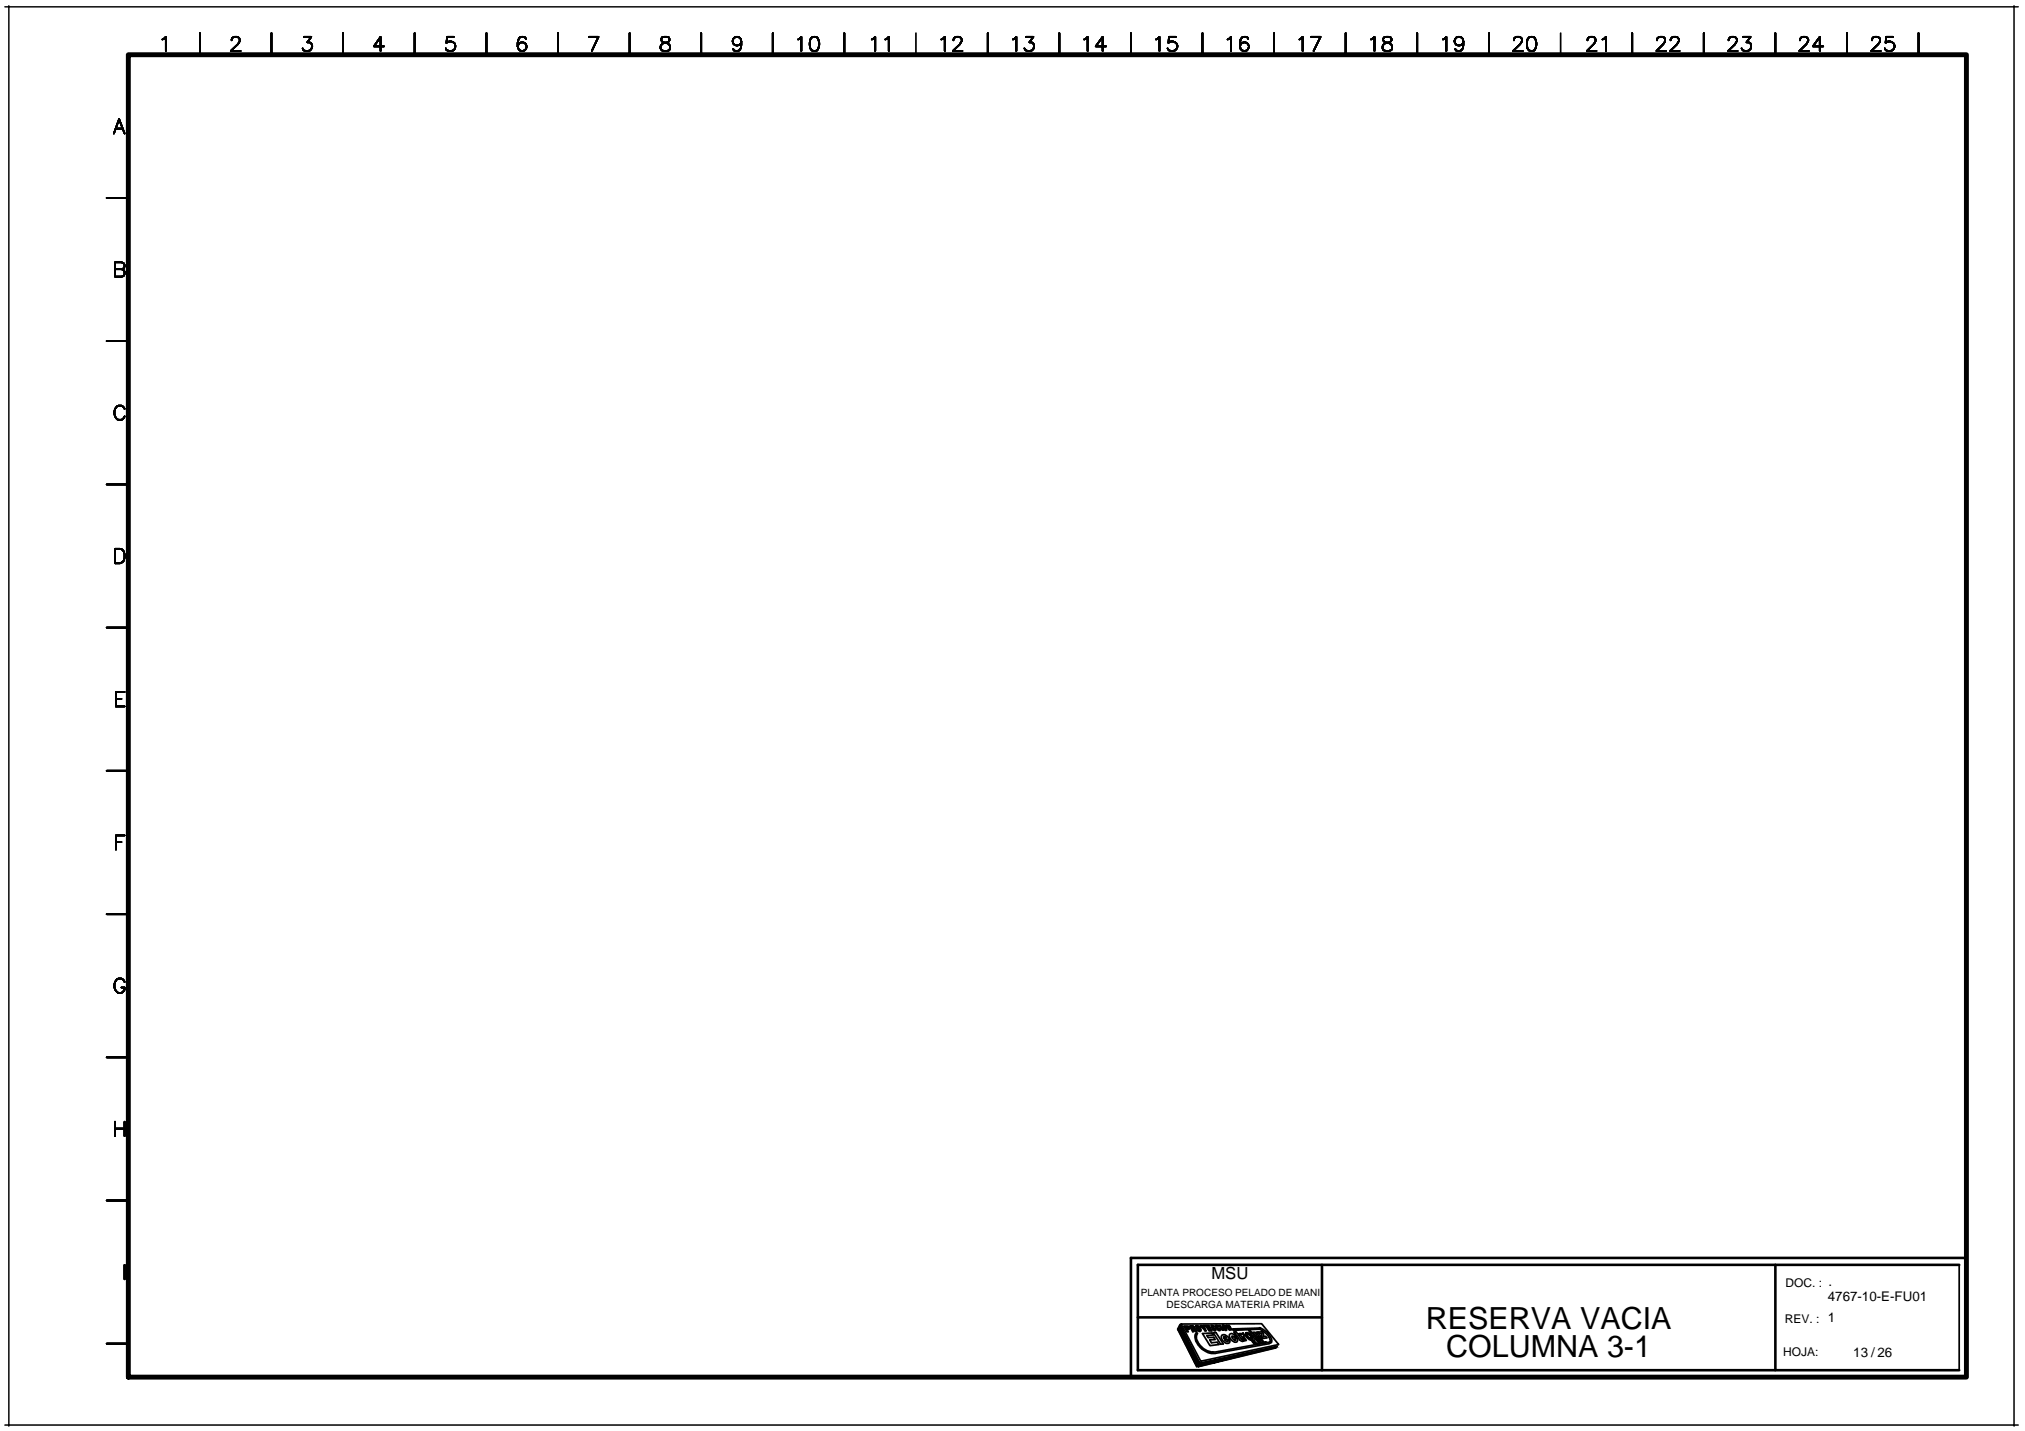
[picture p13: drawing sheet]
<svg xmlns="http://www.w3.org/2000/svg" width="297mm" height="210mm" viewBox="0 0 297 210" stroke-linecap="round" stroke-linejoin="round" font-family="sans-serif">
<defs><g id="words">
<g font-size="4.5">
<text x="209.2" y="194.9">RESERVA VACIA</text>
<text x="212.1" y="199.1">COLUMNA 3-1</text>
</g>
<text font-size="2.4" x="177.7" y="187.6">MSU</text>
<g font-size="2">
<text x="268.1" y="190.8">4767-10-E-FU01</text>
<text x="271.9" y="199">13 /26</text>
</g>
<g font-size="1.8">
<text x="261.9" y="188.7">DOC. : .</text>
<text x="261.8" y="194">REV. : 1</text>
<text x="261.6" y="198.9">HOJA:</text>
</g>
<g font-size="1.5">
<text x="167.3" y="190.1">PLANTA PROCESO PELADO DE MANI</text>
<text x="171.1" y="191.8">DESCARGA MATERIA PRIMA</text>
</g>
</g></defs>
<path d="M.7 1h.6v-.2v.2h294.1v-.2v.2h.7h-.7v208h.7h-.7v.2v-.2h-294.1v.2v-.2h-.6h.6v-208zM1.3 1h294.1v208h-294.1z" fill="none" stroke="#000" stroke-width=".15"/>
<path d="M166.9 193.2h27M193.9 185.5v15.5M260.4 185.5v15.5M287.4 185.5h-120.5v15.5h120.5M288.4 184.5h-122.5v17.5" fill="none" stroke="#000" stroke-width=".38"/>
<g fill="none" stroke="#000" stroke-width=".25">
<path d="M16.7 19.6l.8-2.1 .8 2.1M17 18.9h1M23.8 5.8l.5-.4v2.1M29.3 4.9v3.1M34 5.9a.44 .44 0 0 1 .4-.5h.4a.49 .49 0 0 1 .3 .8l-1.2 1.3h1.4M39.8 4.9v3.1M44.6 5.4h1.1l-.6 .8a.67 .67 0 0 1 .7 .8 .67 .67 0 0 1-.9 .5l-.3-.1-.2-.3M50.3 4.9v3.1M56.3 6.8h-1.5l1-1.4v2.1M60.8 4.9v3.1M66.6 5.4h-1l-.1 .9a.74 .74 0 0 1 1.1 0 .74 .74 0 0 1-.1 1.1 .74 .74 0 0 1-1.1-.3M71.4 4.9v3.1"/>
<path d="M77.2 5.7a.61 .61 0 0 0-.6-.3 .61 .61 0 0 0-.5 .4 1.46 1.46 0 0 0 .1 1.6 .66 .66 0 0 0 1-.3 .66 .66 0 0 0-.5-.9 .66 .66 0 0 0-.8 .6M81.9 4.9v3.1M86.4 5.4h1.4l-1 2.1M92.4 4.9v3.1M97.1 5.5a.45 .45 0 0 0 .2 .7 .82 .82 0 0 1 1 .9 .73 .73 0 0 1-.8 .4 .73 .73 0 0 1-.6-.7l.3-.4a1.06 1.06 0 0 0 1-.5l-.1-.4-.3-.1zM102.9 4.9v3.1M108.7 6.1a.64 .64 0 0 1-.8 .5 .64 .64 0 0 1-.3-1 .64 .64 0 0 1 1.1 .1 1.97 1.97 0 0 1-.3 1.7 .62 .62 0 0 1-.8-.2M113.4 4.9v3.1M117.1 5.8l.4-.4v2.1M119.1 5.5a.68 .68 0 0 1 .9 .3 1.66 1.66 0 0 1-.1 1.6 .73 .73 0 0 1-1-.3 1.84 1.84 0 0 1 .2-1.6zM123.9 4.9v3.1M127.9 5.8l.5-.4v2.1"/>
<path d="M129.9 5.8l.5-.4v2.1M134.4 4.9v3.1M138.1 5.8l.5-.4v2.1M139.9 5.9a.52 .52 0 0 1 .4-.5h.4a.49 .49 0 0 1 .3 .8l-.2 .3-1 1h1.4M144.9 4.9v3.1M148.6 5.8l.5-.4v2.1M150.5 5.4h1.1l-.6 .8a.64 .64 0 0 1 .7 .6 .64 .64 0 0 1-.6 .7 .62 .62 0 0 1-.8-.4M155.4 4.9v3.1M159 5.8l.5-.4v2.1M162.2 6.8h-1.5l1-1.4v2.1M165.9 4.9v3.1M169.6 5.8l.5-.4v2.1"/>
<path d="M172.5 5.4h-1l-.1 .9a.73 .73 0 0 1 1.3 .2 .73 .73 0 0 1-.9 1l-.3-.1-.2-.3M176.4 4.9v3.1M180.1 5.8l.5-.4v2.1M183.1 5.7a.62 .62 0 0 0-.9-.2 1.97 1.97 0 0 0-.2 1.7 .66 .66 0 0 0 1 .1 .66 .66 0 0 0-.2-1 .66 .66 0 0 0-.9 .5M186.9 4.9v3.1M190.6 5.8l.5-.4v2.1M192.3 5.4h1.4l-1 2.1M197.4 4.9v3.1M201.1 5.8l.5-.4v2.1M203 5.5a.42 .42 0 0 0 .2 .7 .83 .83 0 0 1 1 .9l-.1 .2a.88 .88 0 0 1-1.3-.2 .65 .65 0 0 1 .6-.8l.4-.1a.42 .42 0 0 0 .2-.7l-.3-.1zM207.9 4.9v3.1M211.7 5.8l.5-.4v2.1"/>
<path d="M214.7 6.1a.66 .66 0 0 1-1 .5 .66 .66 0 0 1-.2-1 .66 .66 0 0 1 1.1 .1 1.97 1.97 0 0 1-.2 1.7 .62 .62 0 0 1-.9-.2M218.4 4.9v3.1M222.1 5.9a.44 .44 0 0 1 .3-.5h.5a.49 .49 0 0 1 .3 .8l-1.3 1.3h1.5M224.3 5.5a.68 .68 0 0 1 .9 .3 1.66 1.66 0 0 1-.1 1.6 .73 .73 0 0 1-1-.3 1.84 1.84 0 0 1 .2-1.6zM228.9 4.9v3.1M232.9 5.9a.44 .44 0 0 1 .4-.5h.4a.49 .49 0 0 1 .3 .8l-1.2 1.3h1.4M235.1 5.8l.5-.4v2.1M239.4 4.9v3.1M243.1 5.9a.44 .44 0 0 1 .4-.5h.4a.49 .49 0 0 1 .3 .8l-1.2 1.3h1.4M245.1 5.9a.52 .52 0 0 1 .4-.5h.4a.49 .49 0 0 1 .3 .8l-.2 .3-1 1h1.4M249.9 4.9v3.1M253.6 5.9a.52 .52 0 0 1 .4-.5h.4a.49 .49 0 0 1 .3 .8l-.2 .3-1 1h1.4"/>
<path d="M255.7 5.4h1.1l-.6 .8a.64 .64 0 0 1 .7 .6 .64 .64 0 0 1-.6 .7 .62 .62 0 0 1-.8-.4M260.4 4.9v3.1M264 5.9a.52 .52 0 0 1 .4-.5h.4a.49 .49 0 0 1 .3 .8l-.1 .3-1.1 1h1.4M267.4 6.8h-1.5l1-1.4v2.1M270.9 4.9v3.1M274.6 5.9a.44 .44 0 0 1 .4-.5h.4a.49 .49 0 0 1 .4 .3 .49 .49 0 0 1-.1 .5l-1.2 1.3h1.4M277.7 5.4h-1l-.1 .9a.73 .73 0 0 1 1.3 .2 .73 .73 0 0 1-.9 1l-.3-.1-.2-.3M281.4 4.9v3.1M15.6 29h3.2M16.9 39.5l1.2-.1a.54 .54 0 0 0 0-.8l-.3-.1h-.9v2.1l1.2-.1a.58 .58 0 0 0 .2-.6 .58 .58 0 0 0-.5-.4M15.6 50h3.2M18.3 60a.74 .74 0 0 0-1.1-.4 1.23 1.23 0 0 0 .2 2l.6-.1 .3-.4"/>
<path d="M15.6 71.1h3.2M15.6 92.1h3.2M16.9 80.5h.7a1.18 1.18 0 0 1 .5 1.8l-.5 .3h-.7zM15.6 113.1h3.2M17 102.5h.8M18.3 101.5h-1.3v2.1h1.3M15.6 134.1h3.2M17 123.5h.8M18.3 122.5h-1.3v2.1M15.6 155.1h3.2M18.3 144a.76 .76 0 0 0-.9-.5 .76 .76 0 0 0-.6 .8 1.01 1.01 0 0 0 1 1.4 .75 .75 0 0 0 .5-.8h-.5M15.6 176.1h3.2"/>
<path d="M16.9 164.5v2.2M16.9 165.6h1.4M18.3 164.5v2.2M15.6 197.1h3.2M18.3 185.5v2.1M173.1 194.3l2.8 5.5-.4 .7-2.8-5.5zM173.3 194.2h11.8l2.5 3-11.5 2.5zM173.6 194.5h.5a.26 .26 0 0 1 .3 .2 .26 .26 0 0 1-.1 .3h-.2l.2 .4h-.2zM173.9 194.6h.2l.1 .2h-.1zM174.2 194.8h.1M174.9 194.6h-.2l.2 .2M174.9 194.5l.1 .1"/>
<path d="M175 194.7v.1M175.1 195h-.2l.2 .3-.2 .1M175.1 194.9l.1 .1M175.2 195l.2 .3h.1l-.1-.3M175.2 194.9l-.1-.4h-.6l.4 .8M175.2 194.9l.2 .1M175.5 194.4a.64 .64 0 0 1 .6 .9 .43 .43 0 0 1-.6-.4 .35 .35 0 0 1 0-.5zM175.6 194.6h.1M175.6 194.6a.49 .49 0 0 1 .4 .6l-.3-.3zM176.1 194.5h.2l.3 .2-.1-.3h.2v.4l.2 .4h-.1zM176.1 199.9l11.3-2.4-.3 .2-11.3 2.8zM176.4 195.6l1.3-.1 .3 .3-1 .1 .2 .3h.8l.3 .3h-.9l.3 .5 .8-.1 .3 .3-1.3 .2z"/>
<path d="M176.8 194.4h.5l.1 .1h-.3l.1 .3 .2-.1 .1 .2h-.2l.1 .2h.3l.1 .1h-.4zM177.9 198.3h.1M178 195.5h.4l1 1.6-.3 .1zM178.1 194.6a.24 .24 0 0 0-.2-.2 .24 .24 0 0 0-.2 .1l.2 .5 .4 .2v-.3M178.1 194.5l.1 .1M178.1 194.6l-.3-.1 .1 .3 .2 .3h.1v-.2h.1M178.8 194.6l-.3-.1 .2 .5 .1 .1v-.2h.1M178.8 194.6l-.1-.1a.19 .19 0 0 0-.2-.1 .19 .19 0 0 0-.2 .1l.2 .5a.25 .25 0 0 0 .3 .2 .25 .25 0 0 0 .2-.1v-.2M178.8 194.4h.2l.4 .7h-.1zM179.2 195.9a.86 .86 0 0 1 1.2 .5l-.8 .1 .2 .1a.19 .19 0 0 0 .2 .2 .19 .19 0 0 0 .2-.2h.2a.45 .45 0 0 1-.3 .5 .45 .45 0 0 1-.5-.3 .74 .74 0 0 1-.4-.9zM179.3 194.4a.52 .52 0 0 1 .6 .7l-.5-.2zM179.4 194.5l.4 .3v.2l-.3-.2z"/>
<path d="M179.5 196.1l.2-.1 .2 .2-.4 .1zM179.9 194.4h.1l.4 .4-.2-.4h.1l.4 .7-.5-.4 .3 .4h-.2zM180.4 195.7a.68 .68 0 0 1 .9 .4h-.3l-.3-.1a.64 .64 0 0 0 .5 .6v-.3h.3a.36 .36 0 0 1-.1 .5 .36 .36 0 0 1-.5 0 .89 .89 0 0 1-.5-1.1zM181.9 196.5l.4 .2M182.1 196.4l-.4-.5 .1-.1-.1-.1h-.1l-.3-.3h-.3l.3 .3h-.2l.2 .2h.1l.5 .7M182.1 196.4l.2 .1M182.2 195.7l-.4-.1 .8 1.1 .2-.1-.4-.6v-.1h.2M182.2 195.7h.1M182.2 196.5l.2 .2-.1 .1M182.4 195.5l-.2 .2M182.4 195.6l.2 .3M182.6 195.9h.1"/>
<path d="M182.7 195.5a.94 .94 0 0 1 1.1 1 .82 .82 0 0 1-1.1-.6zM182.9 195.7h.1h.2l.3 .2v.2a.16 .16 0 0 1 0 .2 .16 .16 0 0 1-.2 0l-.3-.1zM183.2 195.1h.2l.9 1.4h-.2zM183.6 196.6h.3l.1 .1h-.2l.3 .1 .2 .3-.3 .1-.1-.2 .2 .1v-.1l-.3-.1zM183.8 195.4h.3l.4 .7 .2 .1v-.1l-.4-.7h.2l.7 .9-.3 .1v-.2l-.1 .2h-.2l-.3-.2zM184.3 197.1l.1-.1 .1 .2zM184.6 195.4h.6l.1 .2 .1 .5 .3-.1 .1 .2-.5 .1-.2-.2v-.5h-.4zM184.6 196.6l.1 .1M184.6 196.6h-.2l.2 .2M184.7 196.6l-.1 .2M184.7 194.8l-3.9 .1 .1 .2 3.8-.1M184.7 194.8a2.63 2.63 0 0 1 1.8 2l-.1 .2"/>
<path d="M184.7 195h.2M184.7 196.8l.1 .1M184.8 196.8h.1M184.8 196.7l-.2-.2h-.3l.4 .6h.2l-.2-.3M184.8 196.6v.1M184.8 196.8l.3 .2-.2 .1-.1-.2M184.9 195a2.47 2.47 0 0 1 1.4 1.8M184.9 196.4h.1l.4 .5 .2 .1h-.2zM185 197l.1-.1 .1 .1zM185.6 196.8l.1 .1v.1zM186.2 196.9l-7.9 1.4a2.66 2.66 0 0 1-2.8-2.1l.2-.6-.2-.1a1.63 1.63 0 0 0 .4 1.9 2.71 2.71 0 0 0 2.5 1.1l7.8-1.4M186.3 196.8h.1"/>
<path d="M186.4 196.9l-.2 .1M287.4 185.5v15.5"/>
</g>
<path d="M18.8 8h269.6v194h-269.6z" fill="none" stroke="#000" stroke-width=".72"/>
<g fill="#000" stroke="#000" stroke-width=".15">
<path d="M173.1 194.3l.4 .7h-.8zM175.2 199.9h.7l-.4 .6zM176.1 199.9h1.9l-2.2 .6zM186.3 197.7l1.1-.2-.3 .2zM176.1 199.9l-.3 .6z"/>
<path d="M172.7 195l3.2 4.8-2.4-4.8zM172.7 195l3.2 4.8h-.7z"/>
<path d="M175.2 199.8l.7 .1v-.1zM175.2 199.8l.7 .1h-.7z"/>
<path d="M178 199.9l9.1-2.2h-.8zM176.1 199.9l10.2-2.2-8.3 2.2z"/>
</g>
<use href="#words"/>
</svg>
